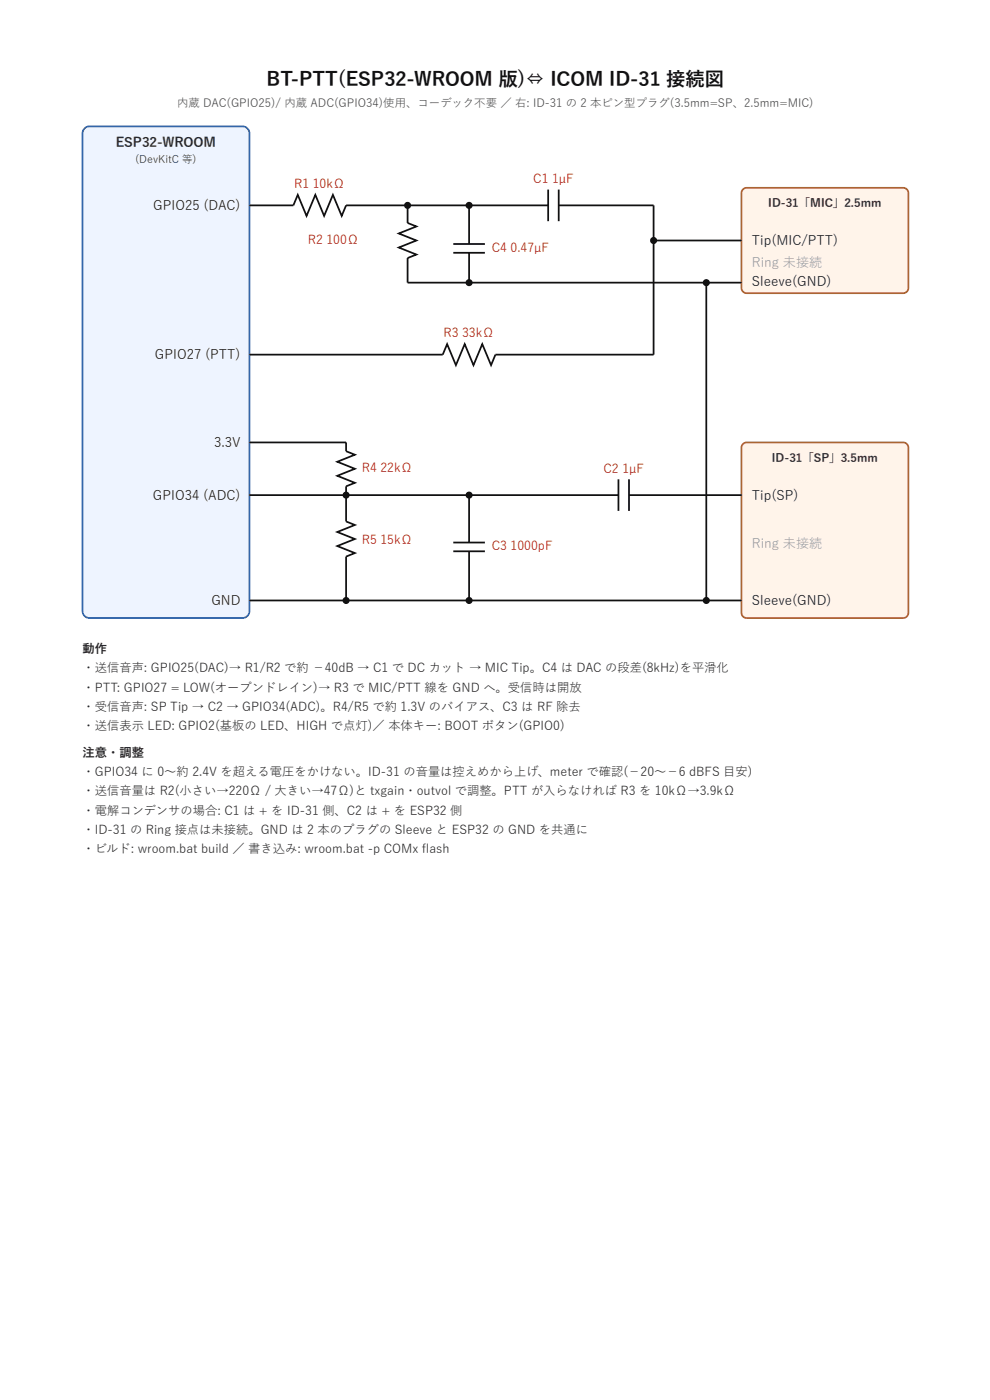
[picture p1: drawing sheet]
<svg xmlns="http://www.w3.org/2000/svg" width="210mm" height="297mm" viewBox="0 0 210 297" stroke-linecap="round" stroke-linejoin="round" font-family="sans-serif">
<defs><g id="words">
<text font-size="4.1" fill="#111" x="56.5" y="18.2">BT-PTT(ESP32-WROOM 版)⇔ ICOM ID-31 接続図</text>
<text font-size="2.8" fill="#224" x="24.5" y="31.3">ESP32-WROOM</text>
<g font-size="2.8" fill="#111">
<text x="32.5" y="44.5">GPIO25 (DAC)</text>
<text x="159.4" y="52">Tip(MIC/PTT)</text>
<text x="159.4" y="60.7">Sleeve(GND)</text>
<text x="32.9" y="76.2">GPIO27 (PTT)</text>
<text x="45.4" y="94.8">3.3V</text>
<text x="32.4" y="106">GPIO34 (ADC)</text>
<text x="159.4" y="106">Tip(SP)</text>
<text x="44.8" y="128.3">GND</text>
<text x="159.4" y="128.3">Sleeve(GND)</text>
</g>
<g font-size="2.8" fill="#999">
<text x="159.4" y="56.6">Ring 未接続</text>
<text x="159.4" y="116.2">Ring 未接続</text>
</g>
<g font-size="2.6" fill="#b00">
<text x="62.4" y="39.8">R1</text>
<text x="66.3" y="39.8">10kΩ</text>
<text x="113.1" y="38.9">C1</text>
<text x="117" y="38.9">1µF</text>
<text x="65.3" y="51.8">R2</text>
<text x="69.2" y="51.8">100Ω</text>
<text x="104.3" y="53.4">C4</text>
<text x="108.3" y="53.4">0.47µF</text>
<text x="94" y="71.5">R3</text>
<text x="98" y="71.5">33kΩ</text>
<text x="76.7" y="100.2">R4</text>
<text x="80.7" y="100.2">22kΩ</text>
<text x="128" y="100.4">C2</text>
<text x="131.9" y="100.4">1µF</text>
<text x="76.7" y="115.5">R5</text>
<text x="80.7" y="115.5">15kΩ</text>
<text x="104.3" y="116.8">C3</text>
<text x="108.3" y="116.8">1000pF</text>
</g>
<g font-size="2.6" fill="#222">
<text x="17.5" y="138.6">動作</text>
<text x="17.5" y="142.7">・送信⾳声: GPIO25(DAC)→ R1/R2 で約 −40dB → C1 で DC カット → MIC Tip。C4 は DAC の段差(8kHz)を平滑化</text>
<text x="17.5" y="146.8">・PTT: GPIO27 = LOW(オープンドレイン)→ R3 で MIC/PTT 線を GND へ。受信時は開放</text>
<text x="17.5" y="150.9">・受信⾳声: SP Tip → C2 → GPIO34(ADC)。R4/R5 で約 1.3V のバイアス、C3 は RF 除去</text>
<text x="17.5" y="155">・送信表⽰ LED: GPIO2(基板の LED、HIGH で点灯)／ 本体キー: BOOT ボタン(GPIO0)</text>
<text x="17.5" y="160.5">注意・調整</text>
<text x="17.5" y="164.6">・GPIO34 に 0〜約 2.4V を超える電圧をかけない。ID-31 の⾳量は控えめから上げ、meter で確認(−20〜−6 dBFS ⽬安)</text>
<text x="17.5" y="168.7">・送信⾳量は R2(⼩さい→220Ω / ⼤きい→47Ω)と txgain・outvol で調整。PTT が⼊らなければ R3 を 10kΩ→3.9kΩ</text>
<text x="17.5" y="172.8">・電解コンデンサの場合: C1 は + を ID-31 側、C2 は + を ESP32 側</text>
<text x="17.5" y="176.9">・ID-31 の Ring 接点は未接続。GND は 2 本のプラグの Sleeve と ESP32 の GND を共通に</text>
<text x="17.5" y="181">・ビルド: wroom.bat build ／ 書き込み: wroom.bat -p COMx fash</text>
<text x="89.5" y="181">l</text>
</g>
<text font-size="2.4" fill="#444" x="37.6" y="22.7">内蔵 DAC(GPIO25)/ 内蔵 ADC(GPIO34)使⽤、コーデック不要 ／ 右: ID-31 の 2 本ピン型プラグ(3.5mm=SP、2.5mm=MIC)</text>
<g font-size="2.4" fill="#422">
<text x="162.9" y="43.9">ID-31「MIC」2.5mm</text>
<text x="163.7" y="98">ID-31「SP」3.5mm</text>
</g>
<text font-size="2.2" fill="#224" x="28.7" y="34.6">(DevKitC 等)</text>
</g></defs>
<path d="M17.9 27.2l.5-.3 .6-.1h32.4a1.49 1.49 0 0 1 1.5 1.5v101.3a1.49 1.49 0 0 1-1.5 1.5h-32.4a1.49 1.49 0 0 1-1.5-1.5v-101.3l.1-.6z" fill="#eef4ff"/>
<path d="M17.9 27.2l.5-.3 .6-.1h32.4a1.49 1.49 0 0 1 1.5 1.5v101.3a1.49 1.49 0 0 1-1.5 1.5h-32.4a1.49 1.49 0 0 1-1.5-1.5v-101.3l.1-.6z" fill="none" stroke="#36a" stroke-width=".37"/>
<path d="M157.5 40.2l.8-.4h33.2a1.12 1.12 0 0 1 1.1 1.2v20.1a1.12 1.12 0 0 1-1.1 1.1h-33.2a1.12 1.12 0 0 1-1.1-1.1v-20.1z" fill="#fff4ea"/>
<path d="M157.5 40.2l.8-.4h33.2a1.12 1.12 0 0 1 1.1 1.2v20.1a1.12 1.12 0 0 1-1.1 1.1h-33.2a1.12 1.12 0 0 1-1.1-1.1v-20.1z" fill="none" stroke="#a63" stroke-width=".37"/>
<path d="M157.5 94.2l.8-.3h33.2a1.12 1.12 0 0 1 1.1 1.1v35a1.12 1.12 0 0 1-1.1 1.1h-33.2a1.12 1.12 0 0 1-1.1-1.1v-35z" fill="#fff4ea"/>
<path d="M157.5 94.2l.8-.3h33.2a1.12 1.12 0 0 1 1.1 1.1v35a1.12 1.12 0 0 1-1.1 1.1h-33.2a1.12 1.12 0 0 1-1.1-1.1v-35z" fill="none" stroke="#a63" stroke-width=".37"/>
<g fill="none" stroke="#111" stroke-width=".37">
<path d="M52.9 43.6h9.3l.9-2.3 1.9 4.5 1.9-4.5 1.8 4.5 1.9-4.5 1.8 4.5 1-2.2h42.8M86.4 43.6v3.7l1.9 .7-3.7 1.5 3.7 1.5-3.7 1.5 3.7 1.5-1.9 .7v5.3h70.8M96.1 51.8h6.7M96.1 53.6h6.7M99.5 43.6v8.2M99.5 53.6v6.4M116.2 40.2v6.7M118.5 43.6h20.1v31.6h-33.6l-.9 2.3-1.9-4.5-1.8 4.5-1.9-4.5-1.8 4.5-1.9-4.5-.9 2.2h-41M118.5 40.2v6.7M138.6 51h18.6M149.7 60v67.4M52.9 93.9h20.5v1.8l1.8 .8-3.7 1.5 3.7 1.5-3.7 1.4 3.7 1.5-1.8 .8v7.4l1.8 .8-3.7 1.5 3.7 1.5-3.7 1.4 3.7 1.5-1.8 .8v9.3"/>
<path d="M52.9 105h78.2M96.1 115.1h6.7M96.1 117h6.7M99.5 105v10.1M99.5 117v10.4M131.1 101.7v6.7M133.4 105h23.8M133.4 101.7v6.7M52.9 127.4h104.3"/>
</g>
<g fill="#111">
<circle cx="86.4" cy="43.6" r=".75"/>
<circle cx="99.5" cy="43.6" r=".75"/>
<circle cx="99.5" cy="60" r=".75"/>
<circle cx="138.6" cy="51" r=".75"/>
<circle cx="73.4" cy="105" r=".75"/>
<circle cx="99.5" cy="105" r=".75"/>
<circle cx="73.4" cy="127.4" r=".75"/>
<circle cx="99.5" cy="127.4" r=".75"/>
<circle cx="149.7" cy="60" r=".75"/>
<circle cx="149.7" cy="127.4" r=".75"/>
</g>
<use href="#words"/>
</svg>
